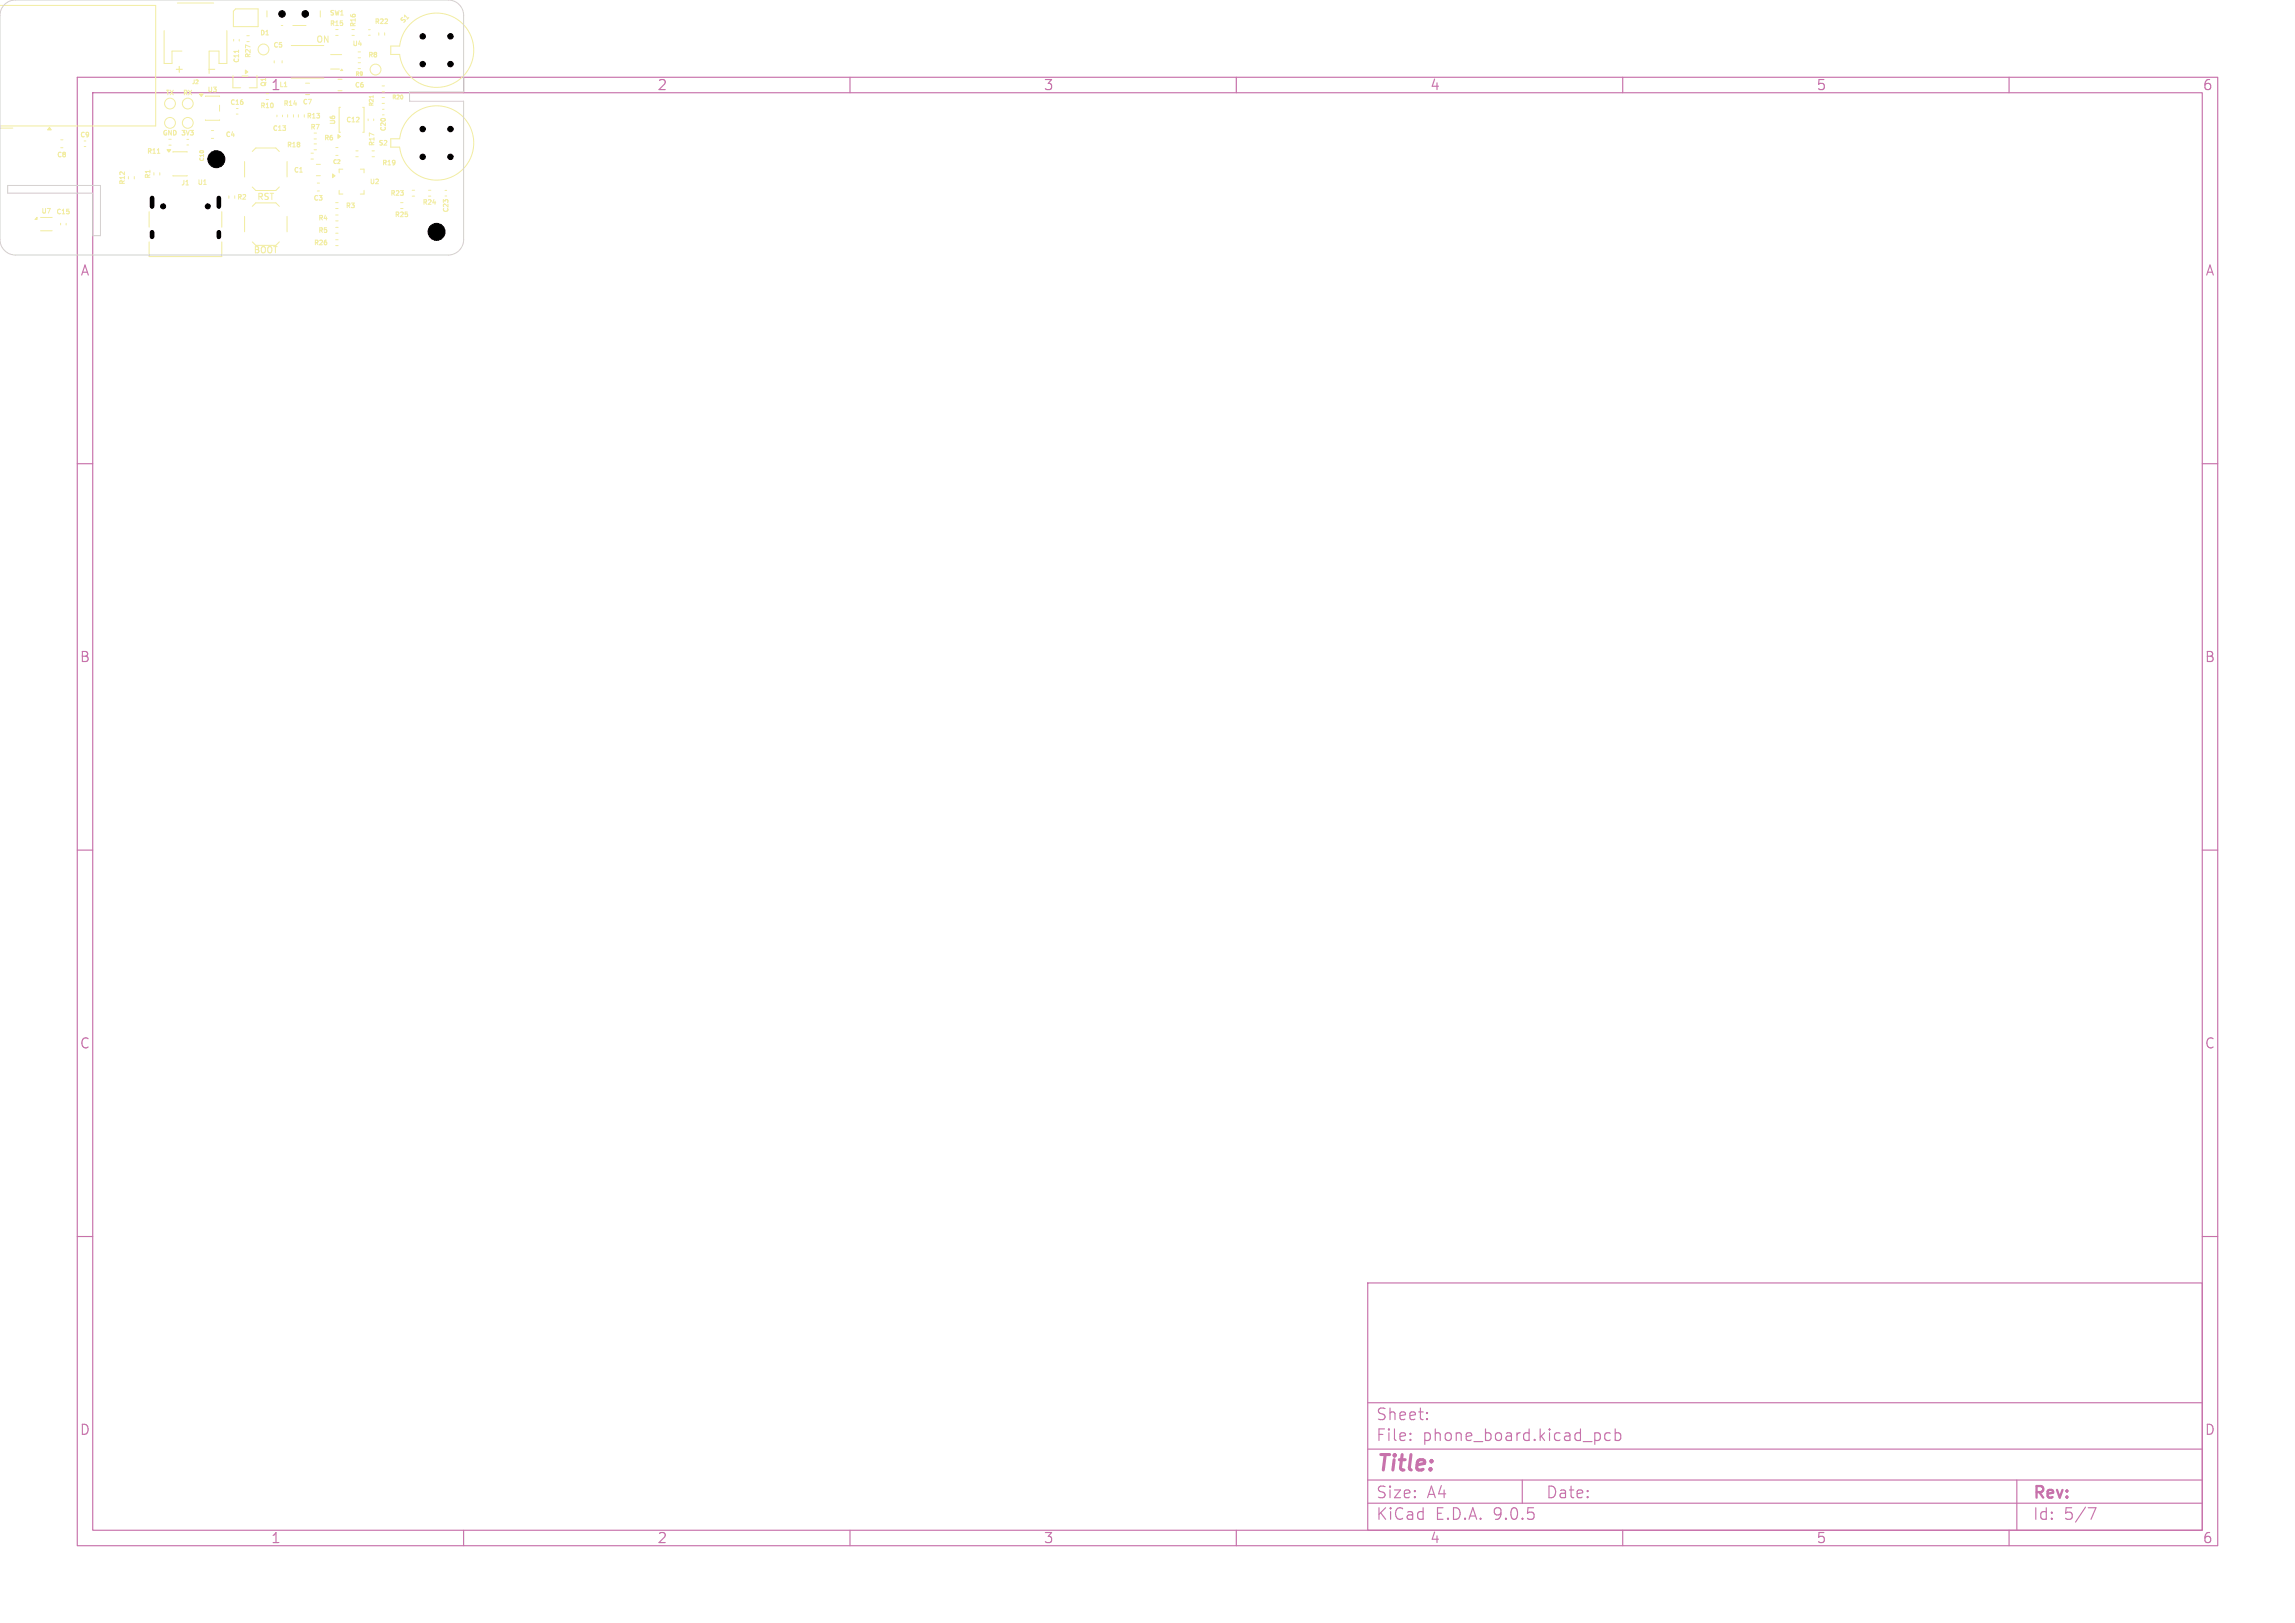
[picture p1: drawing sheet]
<svg xmlns="http://www.w3.org/2000/svg" width="297mm" height="210mm" viewBox="0 0 297 210" stroke-linecap="round" stroke-linejoin="round" font-family="sans-serif">
<defs><g id="words">
<text font-size="2.8" fill="#c872ab" x="178" y="190.9">Title:</text>
<g font-size="2.1" fill="#c872ab">
<text x="178" y="184">Sheet:</text>
<text x="178" y="186.7">File:</text>
<text x="184.1" y="186.7">phone_board.kicad_pcb</text>
<text x="178" y="196.9">KiCad</text>
<text x="178" y="194.1">Size:</text>
<text x="184.7" y="194.1">A4</text>
<text x="185.7" y="196.9">E.D.A.</text>
<text x="193.3" y="196.9">9.0.5</text>
<text x="200" y="194.1">Date:</text>
<text x="263" y="194.3">Rev:</text>
<text x="263" y="196.9">Id:</text>
<text x="267.1" y="196.9">5/7</text>
</g>
<g font-size="1.8" fill="#c872ab">
<text x="35" y="11.9">1</text>
<text x="85" y="11.9">2</text>
<text x="135" y="11.9">3</text>
<text x="185" y="11.9">4</text>
<text x="235" y="11.9">5</text>
<text x="285" y="11.9">6</text>
<text x="10.3" y="35.9">A</text>
<text x="285.4" y="35.9">A</text>
<text x="10.3" y="85.9">B</text>
<text x="285.3" y="85.9">B</text>
<text x="10.3" y="135.9">C</text>
<text x="285.3" y="135.9">C</text>
<text x="10.3" y="185.9">D</text>
<text x="285.3" y="185.9">D</text>
<text x="35" y="199.9">1</text>
<text x="85" y="199.9">2</text>
<text x="135" y="199.9">3</text>
<text x="185" y="199.9">4</text>
<text x="235" y="199.9">5</text>
<text x="285" y="199.9">6</text>
</g>
<text font-size="1.4" fill="#f2eda1" x="22.5" y="9.6">+</text>
<g font-size="1.1" fill="#f2eda1">
<text x="40.9" y="5.7">ON</text>
<text x="33.2" y="26">RST</text>
<text x="32.8" y="32.9">BOOT</text>
</g>
<g font-size=".8" fill="#f2eda1">
<text x="33.6" y="4.7">D1</text>
<text x="42.6" y="2.1">SW1</text>
<text x="42.6" y="3.5">R15</text>
<text x="46.1" y="3.6" transform="rotate(-90 46.1 3.6)">R16</text>
<text x="48.4" y="3.2">R22</text>
<text x="52.2" y="3.2" transform="rotate(-45 52.2 3.2)">S1</text>
<text x="31" y="8.2" transform="rotate(-90 31 8.2)">C11</text>
<text x="32.5" y="7.6" transform="rotate(-90 32.5 7.6)">R27</text>
<text x="34.5" y="11.3" transform="rotate(-90 34.5 11.3)">Q1</text>
<text x="35.3" y="6.3">C5</text>
<text x="36.1" y="11.4">L1</text>
<text x="45.6" y="6.1">U4</text>
<text x="45.9" y="11.4">C6</text>
<text x="47.6" y="7.5">R8</text>
<text x="10.3" y="17.9">C9</text>
<text x="21" y="17.6">GND 3V3</text>
<text x="21.4" y="12.4">TX</text>
<text x="23.6" y="12.4">RX</text>
<text x="26.8" y="12.1">U3</text>
<text x="29.2" y="17.8">C4</text>
<text x="29.7" y="13.7">C16</text>
<text x="33.6" y="14.1">R10</text>
<text x="35.2" y="17">C13</text>
<text x="36.6" y="13.8">R14</text>
<text x="39.1" y="13.6">C7</text>
<text x="39.6" y="15.4">R13</text>
<text x="40.1" y="16.9">R7</text>
<text x="43.5" y="16.2" transform="rotate(-90 43.5 16.2)">U6</text>
<text x="44.8" y="15.9">C12</text>
<text x="50" y="17" transform="rotate(-90 50 17)">C20</text>
<text x="7.3" y="20.5">C8</text>
<text x="16.3" y="24" transform="rotate(-90 16.3 24)">R12</text>
<text x="19" y="20">R11</text>
<text x="19.6" y="23.2" transform="rotate(-90 19.6 23.2)">R1</text>
<text x="37.1" y="19.2">R18</text>
<text x="38" y="22.4">C1</text>
<text x="41.9" y="18.3">R6</text>
<text x="47.8" y="23.9">U2</text>
<text x="48.6" y="19" transform="rotate(-90 48.6 19)">R17</text>
<text x="48.9" y="18.9">S2</text>
<text x="49.4" y="21.5">R19</text>
<text x="5.3" y="27.8">U7</text>
<text x="7.2" y="27.8">C15</text>
<text x="23.4" y="24.1">J1</text>
<text x="25.5" y="24">U1</text>
<text x="30.6" y="25.9">R2</text>
<text x="40.5" y="26.1">C3</text>
<text x="41.2" y="28.6">R4</text>
<text x="44.7" y="27">R3</text>
<text x="50.5" y="25.4">R23</text>
<text x="51" y="28.2">R25</text>
<text x="54.6" y="26.6">R24</text>
<text x="58.1" y="27.5" transform="rotate(-90 58.1 27.5)">C23</text>
<text x="40.6" y="31.8">R26</text>
<text x="41.2" y="30.2">R5</text>
</g>
<g font-size=".7" fill="#f2eda1">
<text x="24.8" y="11">J2</text>
<text x="45.9" y="9.9">R9</text>
<text x="48.4" y="13.8" transform="rotate(-90 48.4 13.8)">R21</text>
<text x="50.7" y="12.9">R20</text>
<text x="26.5" y="20.9" transform="rotate(-90 26.5 20.9)">C10</text>
<text x="43" y="21.3">C2</text>
</g>
</g></defs>
<g fill="none" stroke="#c872ab" stroke-width=".15">
<path d="M10 10h277v190h-277zM12 12h273v186h-273zM60 10v2M110 10v2M160 10v2M210 10v2M260 10v2M10 60h2M285 60h2M10 110h2M285 110h2M10 160h2"/>
<path d="M177 166h108v32h-108zM285 160h2M60 198v2M110 198v2M160 198v2M177 194.5h108M177 191.5h108M177 187.5h108M177 181.5h108M182.5 186.3h.1l-.1 .1M182.5 186.3v.1M182.5 185.5v.1"/>
<path d="M182.5 185.5h.1l-.1 .1M184.7 183.6v.1M184.7 183.6h-.1l.1 .1M184.7 182.8v.1M184.7 182.8h-.1l.1 .1M197 191.5v3M207 185.5l.1 .2v.4l-.1 .2M208.4 185.5l-.4-.1-.3 .3v.4l.1 .2 .2 .1 .4-.1M209 185.5l.5-.1 .2 .3v.4l-.1 .2-.1 .1-.5-.1M209 184.9v1.5M210 198v2M260 198v2"/>
<path d="M261 191.5v6.5M270.2 195.1h1l-.6 1.5"/>
</g>
<path d="M27 9h.8" fill="none" stroke="#f2eda1" stroke-width=".15"/>
<g fill="none" stroke="#f2eda1" stroke-width=".13">
<path d="M-.1 16.6h1.8M0 .7h20.1v15.6h-20.2M7.9 18.1h.2M7.9 19.1h.2M10.9 18.2h.2M10.9 19h.2M20.4 19.8h.3M21.2 4v4.2h1.1v-1.6h1.2M21.8 18.8h.4M21.8 18h.4M22.4 19.7h1.8M23 .4h4.6"/>
<path d="M24.2 18h.2M24.2 18.8h.2M26.6 12.5h1.8M26.6 15.5h1.8M27.4 16.9h.2M27.4 17.9h.2M28.4 13.6v.8M29.4 4v4.2h-1.1v-1.6h-1.2v2.9M30.2 9.8l-.1 1.6h1M30.2 1.5l.3-.3h2.9v2.3h-3.2zM30.2 5.1v.2M30.6 14h.2"/>
<path d="M30.6 14.8h.2M30.9 6.5v.3M31 5.1v.2M31.3 9.8h.8M31.9 4.6h.4M31.9 5.4h.4M32.7 19.6l.4-.4h2.6l.4 .4M33.2 9.8l.1 1.6h-1M34.4 12.1h.4M34.4 12.9h.4M34.5 1.4v.8M35.5 7.9v.2"/>
<path d="M35.8 14.9v.2M36.4 3.3h.2M36.5 7.9v.2M36.6 14.9v.2M37.2 14.8v.4M37.7 5.9h4.2M37.7 10.1h4.2M37.9 3.3h1.7M38 14.8v.4M38.6 14.8v.4M39.4 14.8v.4M39.5 10.8h.6"/>
<path d="M39.5 12.2h.6M40.2 19.8h.4M40.6 17.2h.4M40.6 18h.4M40.6 18.6h.4M40.6 19.4h.4M41.4 1.4v.8M42.8 7.1h1.4M42.8 8.9h1.1M43.4 3.8h.4M43.4 4.6h.4M43.5 19.1h.2"/>
<path d="M43.7 10.3h.6M43.7 11.7h.6M44.1 13.9h-.2v3.2h.2M45.5 3.8h.4M45.5 4.6h.4M46 19.5h.4M46.3 6.7h.4M46.3 7.5h.4M46.3 8.1h.4M46.3 8.9h.4M46.9 13.9h.2v3.2h-.2M47.6 15.4v.2"/>
<path d="M47.7 3.8h.2M47.7 4.6h.2M48.1 19.5h.4M48.3 12.4v.3M48.4 15.4v.2M49 4.2v.4M49.4 11.1h.4M49.4 11.9h.4M49.4 12.6h.4M49.4 13.4h.4M49.5 14.1h.2M49.5 14.9h.2"/>
<path d="M49.8 4.2v.4M53 3.2a4.8 4.8 0 0 1 7.5 .7 4.8 4.8 0 0 1-2.4 7.1 4.8 4.8 0 0 1-6.4-4h-1.1v-1h1.1a4.8 4.8 0 0 1 1.3-2.8zM53 15.2a4.8 4.8 0 0 1 7.5 .7 4.8 4.8 0 0 1-2.4 7.1 4.8 4.8 0 0 1-6.4-4h-1.1v-1h1.1a4.8 4.8 0 0 1 1.3-2.8zM5.3 28.1h1.4M5.3 29.9h1.4M7.8 28.9v.2M8.6 28.9v.2M16.6 22.8v.4M17.4 22.8v.4M19.3 27.4v2M19.3 31.3v1.9h9.4v-1.9M19.9 22.3v.4"/>
<path d="M20.7 22.3v.4M22.4 22.7h1.8M28.7 27.4v2M29.6 25.3v.4M30.4 25.3v.4M31.6 20.9v2M31.6 28v2M32.7 26.7l.4-.4h2.6l.4 .4M32.7 31.3l.4 .5h2.6l.4-.5M32.7 24.2l.4 .5h2.6l.4-.5M37.1 20.9v2M37.1 28v2"/>
<path d="M40.2 20.6h.4M40.9 22.7h.6M40.9 21.3h.6M41.1 23.7h.2M41.1 24.7h.2M43.4 29.4h.4M43.4 30.2h.4M43.4 26.2h.4M43.4 27h.4M43.4 27.8h.4M43.4 28.6h.4M43.4 31h.4"/>
<path d="M43.4 31.8h.4M43.5 20.1h.2M43.9 24.6v.5h.5M44.4 21.9h-.5v.5M46 20.3h.4M46.6 21.9h.5v.5M47.1 24.6v.5h-.5M48.1 20.3h.4M51.8 26.2h.4M51.8 27h.4M53.3 24.6h.4M53.3 25.4h.4"/>
<path d="M55.4 24.6h.4M55.4 25.4h.4M57.6 25.4h.2M57.6 24.6h.2"/>
<circle cx="22" cy="15.9" r=".7"/>
<circle cx="22" cy="13.4" r=".7"/>
<circle cx="24.3" cy="15.9" r=".7"/>
<circle cx="24.3" cy="13.4" r=".7"/>
<circle cx="34.1" cy="6.4" r=".7"/>
<circle cx="48.6" cy="9" r=".7"/>
</g>
<g fill="#f2eda1" stroke="#f2eda1" stroke-width=".13">
<path d="M43 22.5l.4 .3-.4 .2z"/>
<path d="M6.4 16.5l.2 .3h-.4z"/>
<path d="M4.5 28.4l.3-.3v.3z"/>
<path d="M44.2 8.9l.2 .2h-.3z"/>
<path d="M21.6 19.4h.5l-.3 .3z"/>
<path d="M31.7 9.1l.4 .2-.4 .2z"/>
<path d="M43.7 17.4l.4 .3-.4 .2z"/>
<path d="M25.8 12.2h.5l-.3 .3z"/>
</g>
<path d="M.6 .6a2 2 0 0 1 1.4-.6h56a2 2 0 0 1 2 2v9.9h-7v1.2h7v17.9a2 2 0 0 1-2 2h-56a2 2 0 0 1-2-2v-29a2 2 0 0 1 .6-1.4zM1 24h12v6.5h-1v-5.5h-11z" fill="none" stroke="#d0d2cd" stroke-width=".13"/>
<g fill="#000" stroke="#000" stroke-width=".13">
<circle cx="36.5" cy="1.8" r=".42"/>
<circle cx="39.5" cy="1.8" r=".42"/>
<circle cx="54.7" cy="16.7" r=".35"/>
<circle cx="54.7" cy="4.7" r=".35"/>
<circle cx="54.7" cy="8.3" r=".35"/>
<circle cx="58.3" cy="4.7" r=".35"/>
<circle cx="58.3" cy="16.7" r=".35"/>
<circle cx="58.3" cy="8.3" r=".35"/>
<circle cx="21.1" cy="26.7" r=".32"/>
<circle cx="26.9" cy="26.7" r=".32"/>
<circle cx="28" cy="20.6" r="1.1"/>
<circle cx="54.7" cy="20.3" r=".35"/>
<circle cx="56.5" cy="30" r="1.1"/>
<circle cx="58.3" cy="20.3" r=".35"/>
</g>
<path d="M19.7 25.6v1.1M19.7 30.1v.6M28.3 25.6v1.1M28.3 30.1v.6" fill="none" stroke="#000" stroke-width=".6"/>
<use href="#words"/>
</svg>
